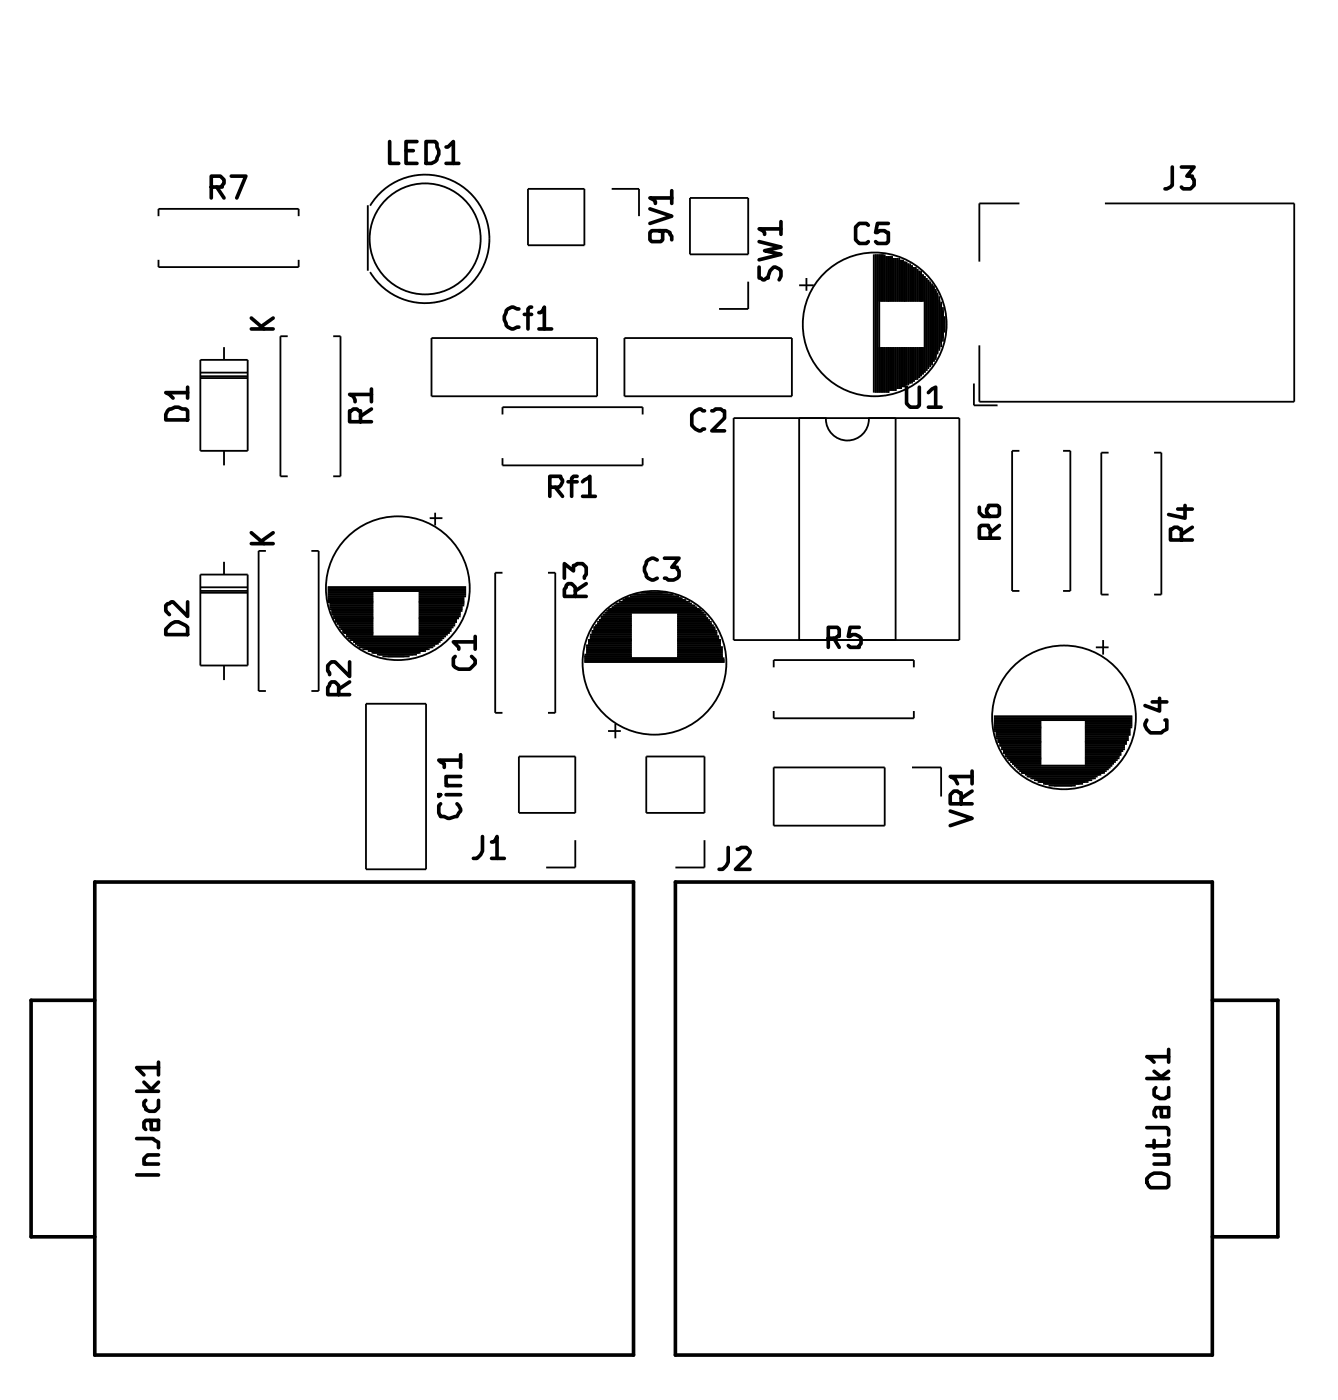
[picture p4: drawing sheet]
<svg xmlns="http://www.w3.org/2000/svg" width="62mm" height="65mm" viewBox="0 0 62 65" stroke-linecap="round" stroke-linejoin="round" font-family="sans-serif">
<g fill="none" stroke="#000" stroke-width=".08">
<path d="M7.4 10.1v-.4h6.5v.4M7.4 12.1v.3h6.5v-.3M9.3 16.7h2.2v4.3h-2.2zM9.3 17.6h2.2M9.3 17.5h2.2M9.3 17.3h2.2M10.4 16.2v.5M13.4 15.6h-.4v6.6h.4M15.5 15.6h.3v6.6h-.3M17.1 9.6v3M17.2 9.6a2.99 2.99 0 0 1 4.5-.8 2.99 2.99 0 0 1 0 4.6 2.99 2.99 0 0 1-4.5-.7M20.1 15.7h7.7v2.7h-7.7z"/>
<path d="M23.4 19.3v-.4h6.5v.4M24.6 8.8h2.6v2.6h-2.6zM28.5 8.8h1.2v1.3M29 15.7h7.8v2.7h-7.8zM32.1 9.2h2.7v2.6h-2.7zM34.1 19.5h10.5v10.3h-10.5zM34.8 13.1v1.3h-1.3M37.2 19.5v10.3M37.2 13.3h.7M37.5 12.9v.6M38.4 19.5a1 1 0 0 0 1 1 1 1 0 0 0 1-1M40.6 11.8v6.5"/>
<path d="M40.7 11.8v6.5M40.8 11.8v6.5M40.9 11.8v6.5M41 11.8v2.2M41 16.2v2.1M41.1 11.8v2.2M41.1 16.2v2.1M41.2 11.8v2.2M41.2 16.2v2.1M41.2 11.9v2.1M41.3 11.9v2.1M41.3 16.2v2.1"/>
<path d="M41.4 11.9v2.1M41.4 16.2v2M41.5 11.9v2.1M41.5 16.2v2M41.6 12v2M41.6 16.2v2M41.7 12v2M41.7 16.2v2M41.7 19.5v10.3M41.7 16.2v1.9M41.8 12v2M41.8 16.2v1.9"/>
<path d="M41.9 12.1v1.9M41.9 16.2v1.9M42 12.1v1.9M42 16.2v1.8M42.1 12.2v1.8M42.1 16.2v1.8M42.2 12.2v1.8M42.2 16.2v1.7M42.3 12.3v1.7M42.3 16.2v1.7M42.3 16.2v1.6M42.4 12.3v1.7"/>
<path d="M42.4 16.2v1.6M42.5 12.4v1.6M42.5 16.2v1.6M42.6 12.4v1.6M42.6 16.2v1.5M42.7 12.5v1.5M42.7 16.2v1.5M42.8 12.6v1.4M42.8 16.2v1.4M42.8 16.2v1.3M42.9 12.8v1.2M42.9 16.2v1.2"/>
<path d="M43 12.9v4.4M43.1 12.9v4.4M43.2 13v4.2M43.3 13.1v4M43.4 13.2v3.8M43.4 13.3v3.5M43.5 13.4v3.3M43.6 13.6v2.9M43.7 13.8v2.5M43.8 14v2.2M43.9 14.3v1.6M43.9 14.7v.8"/>
<path d="M45.3 17.8v1.1h1.1M47.4 9.5h-1.8v2.7M51.4 9.5h8.8v9.2h-14.6v-2.6M9.3 27.5h2.2M9.3 27.6h2.2M9.3 26.7h2.2v4.3h-2.2zM9.3 27.3h2.2M10.4 21v.7M10.4 26.1v.6M10.4 31v.6M12.4 25.6h-.4v6.6h.4M14.5 25.6h.3v6.6h-.3"/>
<path d="M15.2 27.7h2.2M15.2 27.5h6.5M15.2 27.6h2.2M15.2 27.8h2.2M15.2 27.9h2.2M15.2 28h2.2M15.2 27.3h6.5M15.2 27.4h6.5M15.3 28.2h2.1M15.3 28.3h2.1M15.3 28.1h2.1M15.4 28.4h2"/>
<path d="M15.4 28.5h2M15.4 28.6h2M15.5 28.7h1.9M15.5 28.8h1.9M15.6 28.9h1.8M15.7 29h1.7M15.8 29.2h1.6M15.8 29.1h1.6M15.8 29.3h1.6M15.9 29.4h1.5M16.1 29.5h1.3M16.1 29.6h4.7"/>
<path d="M16.2 29.7h4.5M16.3 29.8h4.3M16.4 29.9h4.1M16.5 30h3.9M16.6 30h3.6M16.7 30.1h3.5M16.9 30.2h3.1M17 32.7h2.8v7.8h-2.8zM17.1 30.3h2.7M17.3 30.4h2.3M17.5 30.5h1.9M17.8 30.5h1.3"/>
<path d="M19.5 27.7h2.2M19.5 28.4h2M19.5 28.5h1.9M19.5 27.6h2.2M19.5 27.8h2.2M19.5 28.2h2.1M19.5 28.3h2M19.5 27.8h2.1M19.5 27.9h2.1M19.5 28h2.1M19.5 28.1h2.1M19.5 28.6h1.9"/>
<path d="M19.5 28.7h1.9M19.5 28.8h1.8M19.5 28.9h1.8M19.5 29.5h1.3M19.5 29.4h1.4M19.5 29.4h1.5M19.5 29.3h1.5M19.5 29.2h1.6M19.5 29h1.7M19.5 29.1h1.7M20 24.1h.6M20.2 23.9v.6"/>
<path d="M23.4 21.3v.4h6.5v-.4M23.4 26.7h-.4v6.5h.4M24.1 35.2h2.7v2.6h-2.7zM25.5 26.7h.3v6.5h-.3M26.8 39.1v1.3h-1.4M27.2 30.7h6.5M27.2 30.6h6.5M27.2 30.8h6.5M27.2 30.5h2.2M27.3 30.1h2.1M27.3 30.2h2.1M27.3 30h2.1"/>
<path d="M27.3 30.3h2.1M27.3 30.4h2.1M27.4 29.8h2M27.4 29.9h2M27.4 30h2M27.4 29.7h2M27.4 29.5h2M27.4 29.6h2M27.5 29.4h1.9M27.6 29.3h1.8M27.6 29.2h1.8M27.7 29.1h1.7"/>
<path d="M27.8 29h1.6M27.8 28.9h1.6M27.9 28.9h1.5M27.9 28.7h1.5M27.9 28.8h1.5M28 28.6h1.4M28.1 28.5h4.7M28.2 28.4h4.5M28.3 34h.6M28.3 28.3h4.3M28.5 28.3h3.9M28.5 28.2h3.8"/>
<path d="M28.6 28.1h3.6M28.6 33.7v.7M28.8 28h3.3M29 27.9h2.9M29 27.8h2.8M29.3 27.8h2.3M29.5 27.7h1.8M29.8 27.6h1.3M30.1 35.2h2.7v2.6h-2.7zM31.5 30.1h2.1M31.5 29.8h2M31.5 30.2h2.1"/>
<path d="M31.5 30h2M31.5 29.7h2M31.5 30.5h2.1M31.5 30.3h2.1M31.5 30.4h2.1M31.5 29.9h2M31.5 28.6h1.4M31.5 28.7h1.4M31.5 28.8h1.4M31.5 28.9h1.5M31.5 29.5h1.9M31.5 29.6h2"/>
<path d="M31.5 29.4h1.9M31.5 29.3h1.8M31.5 29.2h1.8M31.5 29h1.6M31.5 29.1h1.7M31.5 28.9h1.6M32.8 39.1v1.3h-1.4M36 33.1v.3h6.5v-.3M36 31.1v-.4h6.5v.4M36 35.7h5.2v2.7h-5.2zM42.4 35.7h1.4v1.4M46.2 33.3h6.5"/>
<path d="M46.2 33.4h6.5M46.2 34h2.2M46.2 33.8h2.2M46.2 33.7h2.2M46.2 33.9h2.2M46.2 33.5h6.5M46.2 33.6h2.2M46.3 34.1h2.1M46.3 34.3h2.1M46.3 34.2h2.1M46.3 34.4h2.1M46.4 34.5h2"/>
<path d="M46.4 34.4h2M46.5 34.7h1.9M46.5 34.6h1.9M46.6 34.9h1.8M46.6 34.8h1.8M46.7 35h1.7M46.7 35.2h1.7M46.7 35.1h1.7M46.8 35.3h1.6M46.9 35.4h1.5M47 35.5h1.4M47.1 35.5h1.3"/>
<path d="M47.2 35.6h4.5M47.3 35.7h4.4M47.3 35.8h4.3M47.4 21h-.3v6.5h.3M47.4 35.9h4.1M47.5 36h3.9M47.7 36.1h3.5M47.8 36.1h3.3M47.9 36.2h3.1M48.1 36.3h2.7M48.3 36.4h2.3M48.5 36.5h1.9"/>
<path d="M48.8 36.6h1.2M49.5 21h.3v6.5h-.3M50.5 34h2.1M50.5 34.1h2.1M50.5 34.3h2M50.5 34.2h2.1M50.5 33.8h2.2M50.5 33.7h2.2M50.5 33.9h2.2M50.5 35h1.7M50.5 34.9h1.8M50.5 34.8h1.8"/>
<path d="M50.5 34.7h1.8M50.5 34.6h1.9M50.5 34.5h1.9M50.5 33.9h2.1M50.5 34.4h2M50.5 35.2h1.6M50.5 33.6h2.2M50.5 35.5h1.3M50.5 35.4h1.5M50.5 35.5h1.4M50.5 35.3h1.6M50.5 35.1h1.7"/>
<path d="M51 30.1h.6M51.3 29.8v.7M51.6 21.1h-.4v6.6h.4M53.7 21.1h.3v6.6h-.3"/>
<circle cx="19.8" cy="11.1" r="2.58"/>
<circle cx="40.7" cy="15.1" r="3.3"/>
<circle cx="18.5" cy="27.4" r="3.3"/>
<circle cx="30.4" cy="30.8" r="3.3"/>
<circle cx="49.5" cy="33.4" r="3.3"/>
</g>
<g fill="none" stroke="#000" stroke-width=".17">
<path d="M7.8 19.1l.3-.2 .5 .1 .1 .1v.4h-1zM8.7 18.3h-1l.4 .2M8.7 18v.5M9.8 8.7h.5l.1-.3-.1-.2h-.5v1M10.1 8.7l.3 .5M10.8 8.2h.6l-.4 1M11.7 15.3h1M11.7 14.8l.6 .5M12.7 14.8l-.6 .4M16.8 19.6v-.5l-.2-.1-.3 .1v.5h1M17.3 18.4h-1h.1l.1 .3M17.3 19l-.5 .4"/>
<path d="M17.3 18.1v.6M18.1 6.6v1h.4M18.9 7h.3M19.4 6.6h-.5v1h.5M19.8 6.6h.4l.1 .1 .1 .5a.46 .46 0 0 1-.6 .4zM20.8 6.8l.3-.2v1M20.8 7.6h.5M24.1 14.4a.49 .49 0 0 0-.6 .1 .49 .49 0 0 0 0 .6 .4 .4 0 0 0 .6 .1M24.4 14.6h.3M24.7 14.3l-.1 .1v.9M25.1 14.5l.2-.2v1M25.1 15.3h.6"/>
<path d="M30.2 9.7l1 .4-1 .3M30.7 10.7l.1 .1v.4h-.1h-.4h-.1v-.4l.1-.1h.7l.2 .1v.4M31.2 9.2h-1l.3 .3M31.2 8.9v.6M32.8 19.1l-.3-.1-.3 .3v.5l.3 .2h.3M33.1 19.1l.2-.1 .4 .1v.4l-.6 .5h.6M35.3 12.4v.5l.2 .1 .2-.1 .1-.3 .3-.2 .2 .2-.1 .4M35.3 11.2l1 .3-.7 .2 .7 .1-1 .3M36.3 10.7h-1l.3 .2M36.3 10.3v.6M40.4 10.5l-.1-.1h-.3l-.2 .2v.6l.2 .1h.3l.1-.1M41.3 10.4h-.5l-.1 .4 .2-.1 .4 .1v.4l-.1 .1h-.4l-.1-.1"/>
<path d="M42.2 18v.8l.1 .1h.4h.1v-.9M43.2 18.3l.3-.3v.9M43.2 18.9h.6M54.5 7.8v.8l-.3 .2M55 7.8h.5l-.3 .4h.3v.4l-.1 .2h-.4v-.1M7.7 29.3l.3-.3 .3-.1 .4 .3v.3h-1zM8.7 28v.7l-.6-.7-.4 .2v.2l.2 .2M11.7 25.3h1M11.7 24.8l.6 .5M12.7 24.8l-.6 .4M15.8 32.3v-.4l-.2-.2h-.2l-.2 .3v.3h1.1M16.3 30.8v.7l-.7-.7h-.2l-.2 .2 .1 .4"/>
<path d="M16.3 31.7l-.5 .4M20.4 37v.1l.1-.1M20.5 37.4l-.1 .1v.3a.56 .56 0 0 0 .6 .3 .56 .56 0 0 0 .4-.4l-.1-.3M20.8 37h.6M20.8 36.6h.6M21.2 30.5l-.1 .1v.4l.2 .1h.6l.2-.2v-.2l-.2-.2M21.4 36.1h-.6v.4v.1M21.4 35.4h-1l.3 .1v.2M21.4 35.1v.6M22.1 29.9h-1l.2 .3M22.1 29.6v.6M22.4 38.9v.7l-.2 .3h-.2"/>
<path d="M22.9 39.2l.2-.3v1M22.9 39.9h.6M25.6 22.7h.4l.2-.3-.1-.2h-.5v.9M25.8 22.7l.4 .4M26.3 26.9v-.7l.4 .4v-.3l.4-.1 .2 .2-.1 .5M26.4 22.4h.4M26.8 27.8v-.5l-.2-.1h-.2l-.1 .2v.4h1M26.8 22.2l-.2 .1v.8M27.1 22.4l.3-.2v.9M27.1 23.1h.6M27.3 27.2l-.5 .3M30.6 26.1a.46 .46 0 0 0-.6 .1 .46 .46 0 0 0 .1 .6 .33 .33 0 0 0 .5 .1"/>
<path d="M30.9 26h.7l-.4 .4h.3l.1 .2v.2l-.1 .1a.48 .48 0 0 1-.6 0M33.9 39.4v.7l-.3 .4h-.1M34.3 39.5l.4-.1 .2 .3-.7 .8h.7M38.5 29.7l.5-.1v-.3v-.1h-.5v.9M38.8 29.7l.2 .4M40 29.2h-.5v.4a.4 .4 0 0 1 .6 .1l-.1 .4h-.5v-.1M44.2 37.7l1 .4-1 .3M44.7 37.4v-.5l-.3-.1-.2 .2v.4h1M45.2 36.1h-1l.3 .4M45.2 36.8l-.5 .4M45.2 35.9v.6M45.6 23.6v.3l.1 .1h.7l.1-.1v-.3l-.1-.1h-.4l-.1 .4 .2 .1"/>
<path d="M46.1 25l-.1-.5h-.4v.5h.9M46.5 24.5l-.4 .3M53.3 33.5v.3l.2 .3h.5l.3-.2v-.4h-.1M53.6 32.7h.7M53.9 32.5v.6l-.6-.3M54.8 23.7h.7M55 25.1v-.5l-.2-.1-.4 .1v.5h1.1M55.1 23.5v.6l-.7-.2M55.5 24.5l-.5 .4M4.4 41h25.1v22.1h-25.1zM4.4 46.6h-3v11h3M6.4 53h.7l.3 .2v.2"/>
<path d="M6.4 54.7h1M6.4 50.8h1M6.7 54.2h.7M6.7 50.4l.4 .4M6.8 51.2l-.1 .3 .2 .2h.3l.2-.2v-.3M6.9 52.1l.1 .1v.4h.4v-.5h-.6l-.1 .1v.3l.1 .1M7.4 53.7h-.5l-.2 .2 .1 .3M7.4 49.7h-1l.3 .3M7.4 50.4l-.4 .3M7.4 49.4v.6M31.4 41h25v22.1h-25zM53.3 54.8a.66 .66 0 0 1 1.1 0v.4l-.1 .1h-.8l-.2-.3z"/>
<path d="M53.3 52.5h1l.1 .1v.2M53.3 50.2h1.1M53.7 53.7h.7M53.7 53.1v.3M53.7 49.9l.4 .3M53.8 50.6l-.1 .1v.3l.2 .1 .5-.1v-.4M53.9 51.5l.1 .1v.4h.4v-.5h-.6l-.1 .2 .1 .3M54.3 53.7l.1 .1v.4h-.7M54.4 53.1l-.1 .2h-1M54.4 49.2h-1.1l.4 .2M54.4 49.9l-.4 .2M54.4 48.8v.6"/>
<path d="M56.4 46.6h3v11h-3"/>
</g>
</svg>
